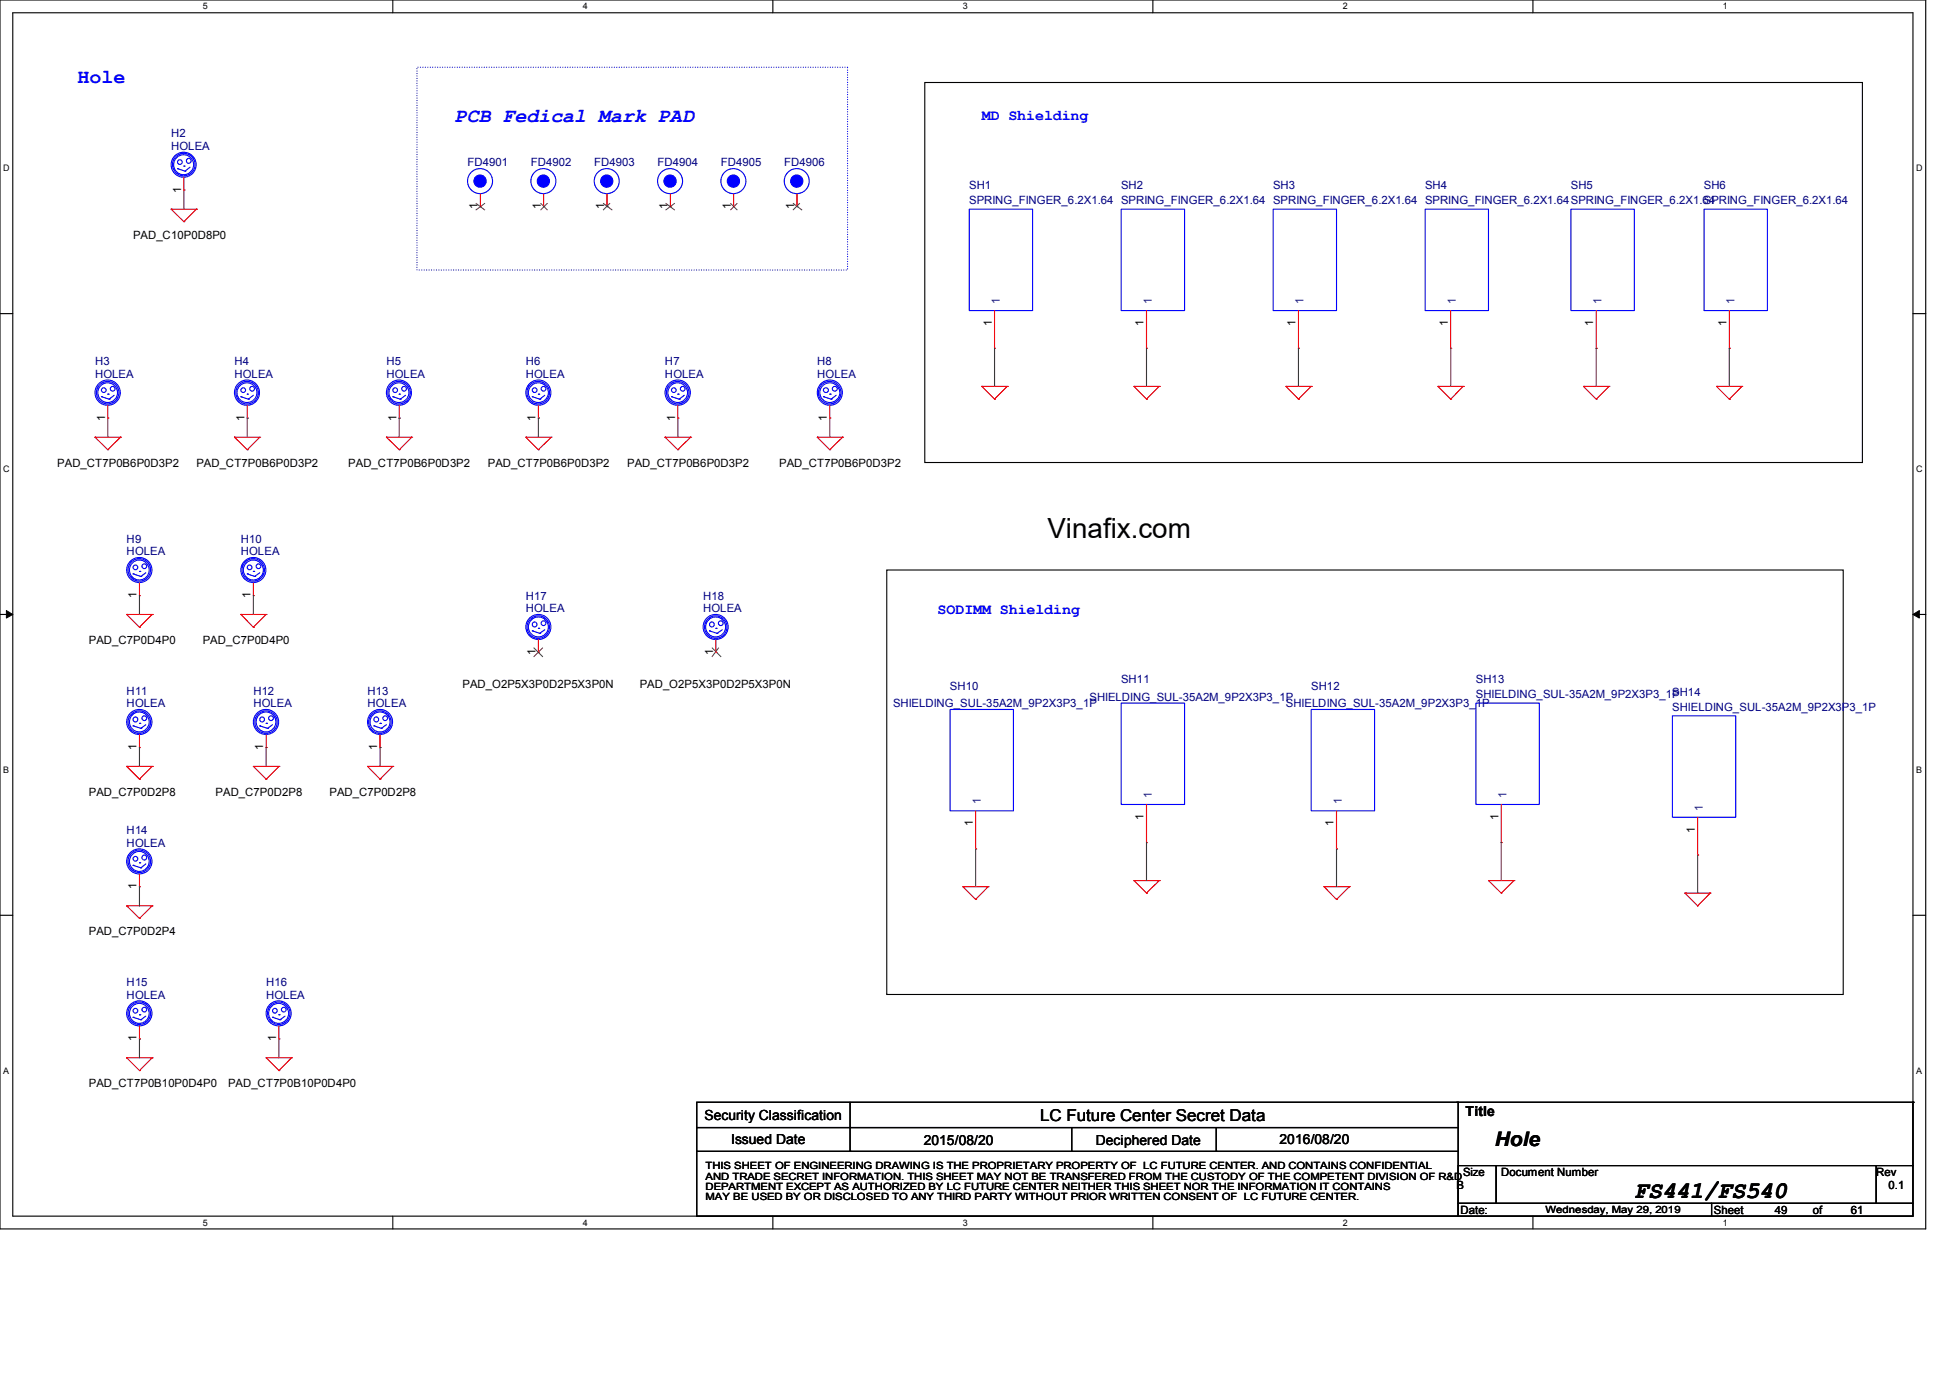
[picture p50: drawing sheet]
<svg xmlns="http://www.w3.org/2000/svg" width="297mm" height="210mm" viewBox="0 0 297 210" stroke-linecap="round" stroke-linejoin="round" font-family="sans-serif">
<defs><g id="words">
<text font-size="4.2" x="159.6" y="82">Vinafix.com</text>
<text font-size="3.6" x="249" y="182.5">FS441/FS540</text>
<g font-size="3" fill="#00f">
<text x="11.8" y="12.6">Hole</text>
<text x="69.3" y="18.6">PCB Fedical Mark PAD</text>
</g>
<text font-size="3" x="227.8" y="174.6">Hole</text>
<text font-size="2.5" x="158.5" y="170.8">LC Future Center Secret Data</text>
<g font-size="2.3" fill="#00f">
<text x="149.6" y="18.3">MD Shielding</text>
<text x="142.9" y="93.6">SODIMM Shielding</text>
</g>
<g font-size="2.1">
<text x="107.4" y="170.7">Security Classification</text>
<text x="223.3" y="170.1">Title</text>
<text x="111.4" y="174.3">Issued Date</text>
<text x="140.8" y="174.5">2015/08/20</text>
<text x="167" y="174.5">Deciphered Date</text>
<text x="195" y="174.3">2016/08/20</text>
</g>
<g font-size="1.7" fill="#000080">
<text x="26.1" y="20.9">H2</text>
<text x="26.1" y="22.9">HOLEA</text>
<text x="71.2" y="25.4">FD4901</text>
<text x="80.9" y="25.4">FD4902</text>
<text x="90.5" y="25.4">FD4903</text>
<text x="100.2" y="25.4">FD4904</text>
<text x="109.8" y="25.4">FD4905</text>
<text x="119.5" y="25.4">FD4906</text>
<text x="147.7" y="28.8">SH1</text>
<text x="170.8" y="28.8">SH2</text>
<text x="194" y="28.8">SH3</text>
<text x="217.2" y="28.8">SH4</text>
<text x="239.4" y="28.8">SH5</text>
<text x="259.6" y="28.8">SH6</text>
<text x="147.7" y="31.2">SPRING_FINGER_6.2X1.64 SPRING_FINGER_6.2X1.64 SPRING_FINGER_6.2X1.64 SPRING_FINGER_6.2X1.64SPRING_FINGER_6.2X1.64</text>
<text x="259.6" y="31.2">SPRING_FINGER_6.2X1.64</text>
<text x="14.5" y="55.7">H3</text>
<text x="14.5" y="57.6">HOLEA</text>
<text x="35.7" y="55.7">H4</text>
<text x="35.7" y="57.6">HOLEA</text>
<text x="58.9" y="55.7">H5</text>
<text x="58.9" y="57.6">HOLEA</text>
<text x="80.1" y="55.7">H6</text>
<text x="80.1" y="57.6">HOLEA</text>
<text x="101.3" y="55.7">H7</text>
<text x="101.3" y="57.6">HOLEA</text>
<text x="124.5" y="55.7">H8</text>
<text x="124.5" y="57.6">HOLEA</text>
<text x="19.3" y="82.7">H9</text>
<text x="36.7" y="82.7">H10</text>
<text x="19.3" y="84.6">HOLEA</text>
<text x="36.7" y="84.6">HOLEA</text>
<text x="80.1" y="91.4">H17</text>
<text x="80.1" y="93.3">HOLEA</text>
<text x="107.1" y="91.4">H18</text>
<text x="107.1" y="93.3">HOLEA</text>
<text x="19.3" y="105.9">H11</text>
<text x="19.3" y="107.8">HOLEA</text>
<text x="38.6" y="105.9">H12</text>
<text x="38.6" y="107.8">HOLEA</text>
<text x="56" y="105.9">H13</text>
<text x="56" y="107.8">HOLEA</text>
<text x="136.1" y="107.8">SHIELDING_SUL-35A2M_9P2X3P3_1P</text>
<text x="144.8" y="105.1">SH10</text>
<text x="166" y="106.8">SHIELDING_SUL-35A2M_9P2X3P3_1P</text>
<text x="170.8" y="104.1">SH11</text>
<text x="195.9" y="107.8">SHIELDING_SUL-35A2M_9P2X3P3_1P</text>
<text x="199.8" y="105.1">SH12</text>
<text x="224.9" y="104.1">SH13</text>
<text x="224.9" y="106.4">SHIELDING_SUL-35A2M_9P2X3P3_1P</text>
<text x="254.8" y="106">SH14</text>
<text x="254.8" y="108.4">SHIELDING_SUL-35A2M_9P2X3P3_1P</text>
<text x="19.3" y="127.1">H14</text>
<text x="19.3" y="129">HOLEA</text>
<text x="19.3" y="150.3">H15</text>
<text x="19.3" y="152.2">HOLEA</text>
<text x="40.6" y="150.3">H16</text>
<text x="40.6" y="152.2">HOLEA</text>
</g>
<g font-size="1.7">
<text x="27.6" y="29.4" transform="rotate(-90 27.6 29.4)">1</text>
<text x="72.8" y="31.9" transform="rotate(-90 72.8 31.9)">1</text>
<text x="82.4" y="31.9" transform="rotate(-90 82.4 31.9)">1</text>
<text x="92.1" y="31.9" transform="rotate(-90 92.1 31.9)">1</text>
<text x="101.7" y="31.9" transform="rotate(-90 101.7 31.9)">1</text>
<text x="111.4" y="31.9" transform="rotate(-90 111.4 31.9)">1</text>
<text x="121" y="31.9" transform="rotate(-90 121 31.9)">1</text>
<text x="20.3" y="36.4">PAD_C10P0D8P0</text>
<text x="151.1" y="49.7" transform="rotate(-90 151.1 49.7)">1</text>
<text x="174.3" y="49.7" transform="rotate(-90 174.3 49.7)">1</text>
<text x="197.4" y="49.7" transform="rotate(-90 197.4 49.7)">1</text>
<text x="220.6" y="49.7" transform="rotate(-90 220.6 49.7)">1</text>
<text x="242.8" y="49.7" transform="rotate(-90 242.8 49.7)">1</text>
<text x="263.1" y="49.7" transform="rotate(-90 263.1 49.7)">1</text>
<text x="16" y="64.1" transform="rotate(-90 16 64.1)">1</text>
<text x="37.3" y="64.1" transform="rotate(-90 37.3 64.1)">1</text>
<text x="60.4" y="64.1" transform="rotate(-90 60.4 64.1)">1</text>
<text x="81.6" y="64.1" transform="rotate(-90 81.6 64.1)">1</text>
<text x="102.9" y="64.1" transform="rotate(-90 102.9 64.1)">1</text>
<text x="126" y="64.1" transform="rotate(-90 126 64.1)">1</text>
<text x="8.7" y="71.1">PAD_CT7P0B6P0D3P2</text>
<text x="29.9" y="71.1">PAD_CT7P0B6P0D3P2</text>
<text x="53.1" y="71.1">PAD_CT7P0B6P0D3P2</text>
<text x="74.3" y="71.1">PAD_CT7P0B6P0D3P2</text>
<text x="95.6" y="71.1">PAD_CT7P0B6P0D3P2</text>
<text x="118.7" y="71.1">PAD_CT7P0B6P0D3P2</text>
<text x="20.8" y="91.1" transform="rotate(-90 20.8 91.1)">1</text>
<text x="38.2" y="91.1" transform="rotate(-90 38.2 91.1)">1</text>
<text x="13.5" y="98.1">PAD_C7P0D4P0</text>
<text x="30.9" y="98.1">PAD_C7P0D4P0</text>
<text x="81.6" y="99.8" transform="rotate(-90 81.6 99.8)">1</text>
<text x="108.7" y="99.8" transform="rotate(-90 108.7 99.8)">1</text>
<text x="70.5" y="104.9">PAD_O2P5X3P0D2P5X3P0N</text>
<text x="97.5" y="104.9">PAD_O2P5X3P0D2P5X3P0N</text>
<text x="20.8" y="114.3" transform="rotate(-90 20.8 114.3)">1</text>
<text x="40.1" y="114.3" transform="rotate(-90 40.1 114.3)">1</text>
<text x="57.5" y="114.3" transform="rotate(-90 57.5 114.3)">1</text>
<text x="13.5" y="121.3">PAD_C7P0D2P8</text>
<text x="32.8" y="121.3">PAD_C7P0D2P8</text>
<text x="50.2" y="121.3">PAD_C7P0D2P8</text>
<text x="148.2" y="125.9" transform="rotate(-90 148.2 125.9)">1</text>
<text x="174.3" y="124.9" transform="rotate(-90 174.3 124.9)">1</text>
<text x="203.2" y="125.9" transform="rotate(-90 203.2 125.9)">1</text>
<text x="228.3" y="124.9" transform="rotate(-90 228.3 124.9)">1</text>
<text x="258.3" y="126.9" transform="rotate(-90 258.3 126.9)">1</text>
<text x="20.8" y="135.6" transform="rotate(-90 20.8 135.6)">1</text>
<text x="13.5" y="142.5">PAD_C7P0D2P4</text>
<text x="20.8" y="158.7" transform="rotate(-90 20.8 158.7)">1</text>
<text x="42.1" y="158.7" transform="rotate(-90 42.1 158.7)">1</text>
<text x="13.5" y="165.7">PAD_CT7P0B10P0D4P0</text>
<text x="34.8" y="165.7">PAD_CT7P0B10P0D4P0</text>
<text x="222.9" y="179.2">Size</text>
<text x="228.7" y="179.2">Document Number</text>
<text x="285.9" y="179.2">Rev</text>
<text x="222" y="181.1">B</text>
<text x="222.6" y="185">Date:</text>
<text x="261.2" y="185">Sheet</text>
<text x="270.4" y="185">49</text>
<text x="276.2" y="185">of</text>
<text x="282" y="185">61</text>
<text x="287.8" y="181.1">0.1</text>
</g>
<g font-size="1.7" fill="#004080">
<text x="152.3" y="46.4" transform="rotate(-90 152.3 46.4)">1</text>
<text x="175.5" y="46.4" transform="rotate(-90 175.5 46.4)">1</text>
<text x="198.7" y="46.4" transform="rotate(-90 198.7 46.4)">1</text>
<text x="221.8" y="46.4" transform="rotate(-90 221.8 46.4)">1</text>
<text x="244" y="46.4" transform="rotate(-90 244 46.4)">1</text>
<text x="264.3" y="46.4" transform="rotate(-90 264.3 46.4)">1</text>
<text x="149.5" y="122.6" transform="rotate(-90 149.5 122.6)">1</text>
<text x="175.5" y="121.6" transform="rotate(-90 175.5 121.6)">1</text>
<text x="204.5" y="122.6" transform="rotate(-90 204.5 122.6)">1</text>
<text x="229.6" y="121.6" transform="rotate(-90 229.6 121.6)">1</text>
<text x="259.5" y="123.6" transform="rotate(-90 259.5 123.6)">1</text>
</g>
<g font-size="1.5">
<text x="107.5" y="178.2">THIS SHEET OF ENGINEERING DRAWING IS THE PROPRIETARY PROPERTY OF LC FUTURE CENTER. AND CONTAINS CONFIDENTIAL</text>
<text x="107.5" y="179.8">AND TRADE SECRET INFORMATION. THIS SHEET MAY NOT BE TRANSFERED FROM THE CUSTODY OF THE COMPETENT DIVISION OF R&amp;D</text>
<text x="107.5" y="181.4">DEPARTMENT EXCEPT AS AUTHORIZED BY LC FUTURE CENTER NEITHER THIS SHEET NOR THE INFORMATION IT CONTAINS</text>
<text x="107.5" y="182.9">MAY BE USED BY OR DISCLOSED TO ANY THIRD PARTY WITHOUT PRIOR WRITTEN CONSENT OF LC FUTURE CENTER.</text>
<text x="235.5" y="184.8">Wednesday, May 29, 2019</text>
</g>
<g font-size="1.4">
<text x="30.9" y="1.4">5</text>
<text x="88.8" y="1.4">4</text>
<text x="146.7" y="1.4">3</text>
<text x="204.6" y="1.4">2</text>
<text x="262.6" y="1.4">1</text>
<text x=".5" y="26.1">D</text>
<text x="292" y="26.1">D</text>
<text x=".5" y="71.9">C</text>
<text x="292" y="71.9">C</text>
<text x=".5" y="117.8">B</text>
<text x="292" y="117.8">B</text>
<text x=".5" y="163.6">A</text>
<text x="292" y="163.6">A</text>
<text x="30.9" y="186.8">5</text>
<text x="88.8" y="186.8">4</text>
<text x="146.7" y="186.8">3</text>
<text x="204.6" y="186.8">2</text>
<text x="262.6" y="186.8">1</text>
</g>
</g></defs>
<g fill="none" stroke="#000" stroke-width=".17">
<path d="M0 0h293.5v187.3h-293.5zM1.9 1.9h289.6v183.4h-289.6zM59.9 0v1.9M117.8 0v1.9M140.9 12.6h142.9v57.9h-142.9zM175.7 0v1.9M233.6 0v1.9M0 47.8h1.9M291.5 47.8h2M0 93.6h1.9M135.1 86.9h145.8v64.7h-145.8zM291.5 93.6h2"/>
<path d="M0 139.5h1.9M291.5 139.5h2M106.2 168h116v3.8h-116zM106.2 171.8h116v3.7h-116zM106.2 175.5h116v9.8h-116zM129.5 171.8h.1M129.5 175.5h.1M129.5 168v7.5M163.3 175.5h.1M163.3 171.8v3.7M185.3 175.5h.1M185.3 171.8v3.7"/>
<path d="M222 168h69.5M222.2 177.6h5.8v5.8h-5.8zM228 177.6h57.9v5.8h-57.9zM285.9 177.6h5.6v5.8h-5.6zM291.5 168h.1M59.9 185.3v2M117.8 185.3v2M175.7 185.3v2M222.2 183.4h38.6v1.9h-38.6zM233.6 185.3v2M260.8 183.4h30.7v1.9h-30.7z"/>
</g>
<g fill="none" stroke="#fff" stroke-width="1.5" stroke-linecap="butt">
<path d="M30.9 1h.8M88.8 1h.8M146.7 1h.8M204.6 1h.8M262.6 1h.7M.5 25.6h1M292 25.6h1M.5 71.5h1M292 71.5h1M.5 117.3h.9M292 117.3h.9M.5 163.2h.9"/>
<path d="M292 163.2h.9M30.9 186.3h.8M88.8 186.3h.8M146.7 186.3h.8M204.6 186.3h.8M262.6 186.3h.7"/>
</g>
<path d="M1 93l.9 .6-.9 .6zM291.5 93.6l1-.6v1.2z" fill="#000" stroke="#000" stroke-width=".15"/>
<path d="M63.5 10.2h65.7v30.9h-65.7z" fill="none" stroke="#00f" stroke-width=".17" stroke-dasharray="0 .3"/>
<g fill="none" stroke="#f00" stroke-width=".17">
<path d="M26.1 31.9h.1M26.1 31.9h3.8M26.1 31.9l1.9 1.9M28 33.8h.1M28 29h.1M28 27.1v1.9M29.9 31.9h.1M29.9 31.9l-1.9 1.9M73.2 31.5h.1M73.2 29.5v2M82.8 31.5h.1M82.8 29.5v2"/>
<path d="M92.5 31.5h.1M92.5 29.5v2M102.2 31.5h.1M102.2 29.5v2M111.8 31.5h.1M111.8 29.5v2M121.5 31.5h.1M121.5 29.5v2M149.6 58.9h.1M149.6 58.9h3.9M149.6 58.9l2 1.9M151.6 53.1h.1"/>
<path d="M151.6 47.3v5.8M153.5 58.9h.1M153.5 58.9l-1.9 1.9M172.8 58.9h.1M172.8 58.9h3.9M172.8 58.9l1.9 1.9M174.7 53.1h.1M174.7 47.3v5.8M176.7 58.9h.1M176.7 58.9l-2 1.9M196 58.9h.1M196 58.9h3.8"/>
<path d="M196 58.9l1.9 1.9M197.9 53.1h.1M197.9 47.3v5.8M199.8 58.9h.1M199.8 58.9l-1.9 1.9M219.1 58.9h.1M219.1 58.9h3.9M219.1 58.9l2 1.9M221.1 53.1h.1M221.1 47.3v5.8M223 58.9h.1M223 58.9l-1.9 1.9"/>
<path d="M241.3 58.9h.1M241.3 58.9h3.9M241.3 58.9l1.9 1.9M243.2 53.1h.1M243.2 47.3v5.8M245.2 58.9h.1M245.2 58.9l-2 1.9M261.6 58.9h.1M261.6 58.9h3.8M261.6 58.9l1.9 1.9M263.5 53.1h.1M263.5 47.3v5.8"/>
<path d="M265.4 58.9h.1M265.4 58.9l-1.9 1.9M14.5 66.6h.1M14.5 66.6h3.9M14.5 66.6l1.9 1.9M16.4 68.5h.1M16.4 63.7h.1M16.4 61.8v1.9M18.4 66.6h.1M18.4 66.6l-2 1.9M35.7 66.6h.1M35.7 66.6h3.9"/>
<path d="M35.7 66.6l2 1.9M37.7 68.5h.1M37.7 63.7h.1M37.7 61.8v1.9M39.6 66.6h.1M39.6 66.6l-1.9 1.9M58.9 66.6h.1M58.9 66.6h3.8M58.9 66.6l1.9 1.9M60.8 68.5h.1M60.8 63.7h.1M60.8 61.8v1.9"/>
<path d="M62.7 66.6h.1M62.7 66.6l-1.9 1.9M80.1 66.6h.1M80.1 66.6h3.9M80.1 66.6l1.9 1.9M82 68.5h.1M82 63.7h.1M82 61.8v1.9M84 66.6h.1M84 66.6l-2 1.9M101.3 66.6h.1M101.3 66.6h3.9"/>
<path d="M101.3 66.6l2 1.9M103.3 68.5h.1M103.3 63.7h.1M103.3 61.8v1.9M105.2 66.6h.1M105.2 66.6l-1.9 1.9M124.5 66.6h.1M124.5 66.6h3.9M124.5 66.6l1.9 1.9M126.4 68.5h.1M126.4 63.7h.1M126.4 61.8v1.9"/>
<path d="M128.4 66.6h.1M128.4 66.6l-2 1.9M151.6 60.8h.1M174.7 60.8h.1M197.9 60.8h.1M221.1 60.8h.1M243.2 60.8h.1M263.5 60.8h.1M19.3 93.6h.1M19.3 93.6h3.9M19.3 93.6l2 2M21.3 95.6h.1"/>
<path d="M21.3 90.8h.1M21.3 88.8v2M23.2 93.6h.1M23.2 93.6l-1.9 2M36.7 93.6h.1M36.7 93.6h3.9M36.7 93.6l1.9 2M38.6 95.6h.1M38.6 90.8h.1M38.6 88.8v2M40.6 93.6h.1M40.6 93.6l-2 2"/>
<path d="M82 99.4h.1M82 97.5v1.9M109.1 99.4h.1M109.1 97.5v1.9M19.3 116.8h.1M19.3 116.8h3.9M19.3 116.8l2 1.9M21.3 118.7h.1M21.3 113.9h.1M21.3 112v1.9M23.2 116.8h.1M23.2 116.8l-1.9 1.9"/>
<path d="M38.6 116.8h.1M38.6 116.8h3.9M38.6 116.8l2 1.9M40.6 118.7h.1M40.6 113.9h.1M40.6 112v1.9M42.5 116.8h.1M42.5 116.8l-1.9 1.9M56 116.8h.1M56 116.8h3.9M56 116.8l1.9 1.9M57.9 118.7h.1"/>
<path d="M57.9 113.9h.1M57.9 112v1.9M59.9 116.8h.1M59.9 116.8l-2 1.9M19.3 138h.1M19.3 138h3.9M19.3 138l2 2M21.3 140h.1M21.3 135.1h.1M21.3 133.2v1.9M23.2 138h.1M23.2 138l-1.9 2"/>
<path d="M146.7 135.1h.1M146.7 135.1h3.9M146.7 135.1l2 2M148.7 137.1h.1M148.7 129.4h.1M148.7 123.6v5.8M150.6 135.1h.1M150.6 135.1l-1.9 2M172.8 134.2h.1M172.8 134.2h3.9M172.8 134.2l1.9 1.9M174.7 136.1h.1"/>
<path d="M174.7 128.4h.1M174.7 122.6v5.8M176.7 134.2h.1M176.7 134.2l-2 1.9M201.8 135.1h.1M201.8 135.1h3.8M201.8 135.1l1.9 2M203.7 137.1h.1M203.7 129.4h.1M203.7 123.6v5.8M205.6 135.1h.1M205.6 135.1l-1.9 2"/>
<path d="M226.8 134.2h.1M226.8 134.2h3.9M226.8 134.2l2 1.9M228.8 136.1h.1M228.8 128.4h.1M228.8 122.6v5.8M230.7 134.2h.1M230.7 134.2l-1.9 1.9M256.8 136.1h.1M256.8 136.1h3.8M256.8 136.1l1.9 1.9M258.7 138h.1"/>
<path d="M258.7 130.3h.1M258.7 124.5v5.8M260.6 136.1h.1M260.6 136.1l-1.9 1.9M21.3 158.3h.1M21.3 156.4v1.9M42.5 158.3h.1M42.5 156.4v1.9M19.3 161.2h.1M19.3 161.2h3.9M19.3 161.2l2 2M21.3 163.2h.1"/>
<path d="M23.2 161.2h.1M23.2 161.2l-1.9 2M40.6 161.2h.1M40.6 161.2h3.8M40.6 161.2l1.9 2M42.5 163.2h.1M44.4 161.2h.1M44.4 161.2l-1.9 2"/>
</g>
<g fill="none" stroke="#00f" stroke-width=".17">
<path d="M27.1 25.7h.1M27.1 25.7l1.1 .4M28 25.3h.1M28 25.3h.2M28.2 26.1h.1M29 25.5l-.8 .6M147.7 31.9h9.7v15.4h-9.7zM170.9 31.9h9.6v15.4h-9.6zM194 31.9h9.7v15.4h-9.7zM217.2 31.9h9.6v15.4h-9.6zM239.4 31.9h9.6v15.4h-9.6zM259.7 31.9h9.6v15.4h-9.6z"/>
<path d="M15.5 60.5h.1M15.5 60.5l1.1 .3M16.4 60.1h.1M16.4 60.1h.2M16.6 60.8h.1M17.4 60.2l-.8 .6M36.7 60.5h.1M36.7 60.5l1.1 .3M37.7 60.1h.1M37.8 60.8h.1M38.6 60.2l-.8 .6M59.9 60.5h.1"/>
<path d="M59.9 60.5l1.1 .3M60.8 60.1h.1M60.8 60.1h.2M61 60.8h.1M61.8 60.2l-.8 .6M81.1 60.5h.1M81.1 60.5l1.2 .3M82 60.1h.1M82 60.1h.3M82.3 60.8h.1M83 60.2l-.7 .6M102.3 60.5h.1"/>
<path d="M102.3 60.5l1.2 .3M103.3 60.1h.1M103.3 60.1h.2M103.5 60.8h.1M104.3 60.2l-.8 .6M125.5 60.5h.1M125.5 60.5l1.2 .3M126.4 60.1h.1M126.4 60.1h.3M126.7 60.8h.1M127.4 60.2l-.7 .6M20.3 87.5h.1"/>
<path d="M20.3 87.5l1.2 .3M21.3 87.1h.1M21.3 87.1h.2M21.5 87.8h.1M22.2 87.3l-.7 .5M37.7 87.5h.1M37.7 87.5l1.1 .3M38.6 87.1h.1M38.6 87.1h.2M38.8 87.8h.1M39.6 87.3l-.8 .5M81.1 96.1h.1"/>
<path d="M81.1 96.1l1.2 .4M82 95.8h.1M82 95.8h.3M82.3 96.5h.1M83 96l-.7 .5M108.1 96.1h.1M108.1 96.1l1.2 .4M109.1 95.8h.1M109.1 95.8h.2M109.3 96.5h.1M110.1 96l-.8 .5M20.3 110.6h.1"/>
<path d="M20.3 110.6l1.2 .4M21.3 110.2h.1M21.3 110.2h.2M21.5 111h.1M22.2 110.4l-.7 .6M39.6 110.6h.1M39.6 110.6l1.2 .4M40.6 110.2h.1M40.6 110.2h.2M40.8 111h.1M41.5 110.4l-.7 .6M57 110.6h.1"/>
<path d="M57 110.6l1.1 .4M57.9 110.2h.1M57.9 110.2h.2M58.1 111h.1M58.9 110.4l-.8 .6M144.8 108.1h9.6v15.5h-9.6zM170.9 107.1h9.6v15.5h-9.6zM199.8 108.1h9.7v15.5h-9.7zM224.9 107.1h9.7v15.5h-9.7zM254.8 109.1h9.7v15.4h-9.7zM20.3 131.9h.1M20.3 131.9l1.2 .3"/>
<path d="M21.3 131.5h.1M21.3 131.5h.2M21.5 132.2h.1M22.2 131.7l-.7 .5M20.3 155h.1M20.3 155l1.2 .4M21.3 154.6h.1M21.3 154.6h.2M21.5 155.4h.1M22.2 154.9l-.7 .5M41.5 155h.1M41.5 155l1.2 .4"/>
<path d="M42.5 154.6h.1M42.5 154.6h.2M42.7 155.4h.1M43.4 154.9l-.7 .5"/>
<circle cx="27.4" cy="24.7" r=".36"/>
<circle cx="28" cy="25.1" r="1.52"/>
<circle cx="28" cy="25.1" r="1.91"/>
<circle cx="28" cy="25.1" r="1.71"/>
<circle cx="28.8" cy="24.5" r=".37"/>
<circle cx="73.2" cy="27.6" r="1.91"/>
<circle cx="82.8" cy="27.6" r="1.91"/>
<circle cx="92.5" cy="27.6" r="1.91"/>
<circle cx="102.1" cy="27.6" r="1.91"/>
<circle cx="111.8" cy="27.6" r="1.91"/>
<circle cx="121.4" cy="27.6" r="1.91"/>
<circle cx="15.8" cy="59.5" r=".36"/>
<circle cx="16.4" cy="59.8" r="1.93"/>
<circle cx="16.4" cy="59.8" r="1.5"/>
<circle cx="16.4" cy="59.8" r="1.71"/>
<circle cx="17.2" cy="59.2" r=".36"/>
<circle cx="37.1" cy="59.5" r=".36"/>
<circle cx="37.6" cy="59.8" r="1.92"/>
<circle cx="37.6" cy="59.8" r="1.51"/>
<circle cx="37.7" cy="59.8" r="1.71"/>
<circle cx="38.4" cy="59.2" r=".36"/>
<circle cx="60.2" cy="59.5" r=".36"/>
<circle cx="60.8" cy="59.8" r="1.92"/>
<circle cx="60.8" cy="59.8" r="1.51"/>
<circle cx="60.8" cy="59.8" r="1.71"/>
<circle cx="61.6" cy="59.2" r=".36"/>
<circle cx="81.5" cy="59.5" r=".36"/>
<circle cx="82" cy="59.8" r="1.71"/>
<circle cx="82" cy="59.8" r="1.92"/>
<circle cx="82.1" cy="59.8" r="1.51"/>
<circle cx="82.8" cy="59.2" r=".36"/>
<circle cx="102.7" cy="59.5" r=".36"/>
<circle cx="103.3" cy="59.8" r="1.93"/>
<circle cx="103.3" cy="59.8" r="1.5"/>
<circle cx="103.3" cy="59.8" r="1.71"/>
<circle cx="104" cy="59.2" r=".36"/>
<circle cx="125.9" cy="59.5" r=".37"/>
<circle cx="126.4" cy="59.8" r="1.71"/>
<circle cx="126.4" cy="59.8" r="1.92"/>
<circle cx="126.5" cy="59.8" r="1.51"/>
<circle cx="127.2" cy="59.2" r=".37"/>
<circle cx="20.6" cy="86.5" r=".36"/>
<circle cx="21.2" cy="86.9" r="1.51"/>
<circle cx="21.2" cy="86.8" r="1.71"/>
<circle cx="21.2" cy="86.9" r="1.92"/>
<circle cx="22" cy="86.3" r=".36"/>
<circle cx="38" cy="86.5" r=".36"/>
<circle cx="38.6" cy="86.8" r="1.71"/>
<circle cx="38.6" cy="86.9" r="1.52"/>
<circle cx="38.6" cy="86.9" r="1.91"/>
<circle cx="39.4" cy="86.3" r=".36"/>
<circle cx="81.5" cy="95.2" r=".37"/>
<circle cx="82" cy="95.6" r="1.71"/>
<circle cx="82" cy="95.5" r="1.52"/>
<circle cx="82" cy="95.5" r="1.91"/>
<circle cx="82.8" cy="95" r=".36"/>
<circle cx="108.5" cy="95.2" r=".37"/>
<circle cx="109.1" cy="95.5" r="1.52"/>
<circle cx="109.1" cy="95.5" r="1.91"/>
<circle cx="109.1" cy="95.6" r="1.71"/>
<circle cx="109.8" cy="95" r=".36"/>
<circle cx="20.6" cy="109.6" r=".37"/>
<circle cx="21.2" cy="110" r="1.51"/>
<circle cx="21.2" cy="110" r="1.71"/>
<circle cx="21.2" cy="110" r="1.92"/>
<circle cx="22" cy="109.5" r=".36"/>
<circle cx="39.9" cy="109.6" r=".37"/>
<circle cx="40.5" cy="110" r="1.51"/>
<circle cx="40.5" cy="110" r="1.71"/>
<circle cx="40.5" cy="110" r="1.92"/>
<circle cx="41.3" cy="109.5" r=".36"/>
<circle cx="57.3" cy="109.6" r=".37"/>
<circle cx="57.9" cy="110" r="1.71"/>
<circle cx="57.9" cy="110" r="1.52"/>
<circle cx="57.9" cy="110" r="1.91"/>
<circle cx="58.7" cy="109.5" r=".36"/>
<circle cx="20.6" cy="130.9" r=".36"/>
<circle cx="21.2" cy="131.3" r="1.51"/>
<circle cx="21.2" cy="131.3" r="1.71"/>
<circle cx="21.2" cy="131.3" r="1.92"/>
<circle cx="22" cy="130.7" r=".37"/>
<circle cx="20.6" cy="154" r=".36"/>
<circle cx="21.2" cy="154.4" r="1.51"/>
<circle cx="21.2" cy="154.4" r="1.71"/>
<circle cx="21.2" cy="154.4" r="1.92"/>
<circle cx="22" cy="153.9" r=".36"/>
<circle cx="41.9" cy="154" r=".36"/>
<circle cx="42.5" cy="154.4" r="1.52"/>
<circle cx="42.5" cy="154.4" r="1.91"/>
<circle cx="42.5" cy="154.4" r="1.71"/>
<circle cx="43.2" cy="153.9" r=".36"/>
</g>
<g fill="none" stroke="#804000" stroke-width=".15">
<path d="M72.5 31l1.4 1M73.9 31l-1.4 1M82.4 31l1 1M83.4 31l-1 1M91.9 31l1.4 1M93 31l-1.1 1M101.4 31l1.4 1M102.8 31l-1.4 1M111.3 31l1.1 1M112.4 31l-1.1 1M120.8 31l1.4 1M121.9 31l-1.1 1"/>
<path d="M81.3 98.7l1.4 1.4M82.7 98.7l-1.4 1.4M108.5 98.7l1.4 1.4M109.5 98.7l-1 1.4"/>
</g>
<g fill="#00f" stroke="#00f" stroke-width=".17">
<circle cx="102.1" cy="27.6" r=".93"/>
<circle cx="111.8" cy="27.6" r=".93"/>
<circle cx="73.2" cy="27.6" r=".93"/>
<circle cx="92.5" cy="27.6" r=".93"/>
<circle cx="82.8" cy="27.6" r=".93"/>
<circle cx="121.4" cy="27.6" r=".93"/>
</g>
<g fill="none" stroke="#800040" stroke-width=".17">
<path d="M28 29h.1M28 29v2.9M151.6 53.1h.1M151.6 53.1v5.8M174.7 53.1h.1M174.7 53.1v5.8M197.9 53.1h.1M197.9 53.1v5.8M221.1 53.1h.1M221.1 53.1v5.8M243.2 53.1h.1M243.2 53.1v5.8"/>
<path d="M263.5 53.1h.1M263.5 53.1v5.8M16.4 63.7h.1M16.4 63.7v2.9M37.7 63.7h.1M37.7 63.7v2.9M60.8 63.7h.1M60.8 63.7v2.9M82 63.7h.1M82 63.7v2.9M103.3 63.7h.1M103.3 63.7v2.9"/>
<path d="M126.4 63.7h.1M126.4 63.7v2.9M21.3 90.8h.1M21.3 90.8v2.8M38.6 90.8h.1M38.6 90.8v2.8M21.3 113.9h.1M21.3 113.9v2.9M40.6 113.9h.1M40.6 113.9v2.9M57.9 113.9h.1M57.9 113.9v2.9"/>
<path d="M21.3 135.1h.1M21.3 135.1v2.9M148.7 129.4h.1M148.7 129.4v5.7M174.7 128.4h.1M174.7 128.4v5.8M203.7 129.4h.1M203.7 129.4v5.7M228.8 128.4h.1M228.8 128.4v5.8M258.7 130.3h.1M258.7 130.3v5.8"/>
<path d="M21.3 158.3h.1M21.3 158.3v2.9M42.5 158.3h.1M42.5 158.3v2.9"/>
</g>
<use href="#words"/>
</svg>
